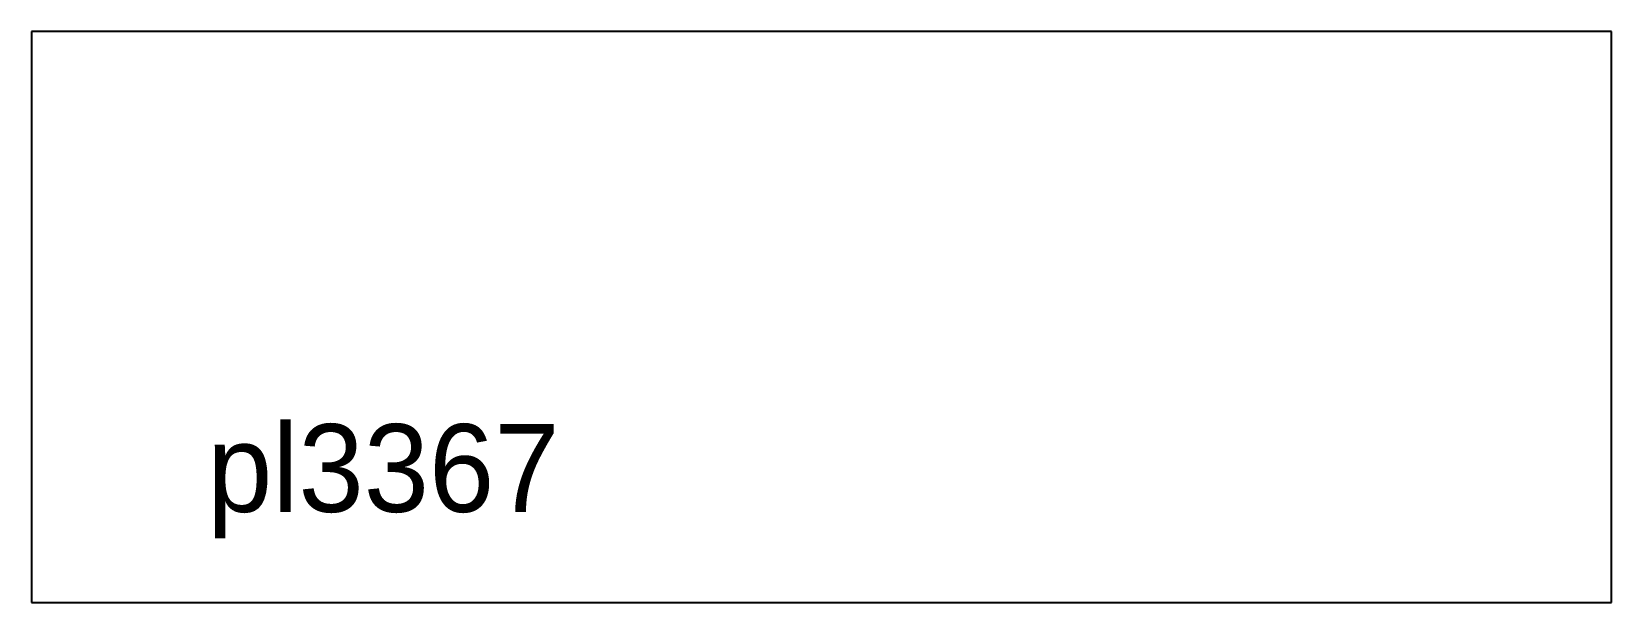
# Model space of a CAD drawing. Extents: x 0 to 18, y 0 to 6.5.
import ezdxf

# ---------------------------------------------------------------- set-up
doc = ezdxf.new("R2010")
doc.units = 0
doc.header["$MEASUREMENT"] = 0
doc.layers.add('BURN', color=1, linetype='CONTINUOUS')
doc.layers.add('SCRIBE', color=1, linetype='CONTINUOUS')

msp = doc.modelspace()

# ---------------------------------------------------------------- linework, layer by layer
at = {"layer": 'BURN'}
for p, q in [((17.999999, 6.5), (0, 6.499999)), ((0, 6.499999), (0, 0)), ((17.999999, 0), (17.999999, 6.5)), ((0, 0), (17.999999, 0))]:
    msp.add_line(p, q, dxfattribs=at)
at = {"layer": 'SCRIBE'}
for centre in [(2, 3.25), (10, 3.25)]:
    msp.add_circle(centre, 0, dxfattribs=at)

# ---------------------------------------------------------------- texts
msp.add_text('pl3367', height=1, dxfattribs=at).set_placement((2, 1.03))

doc.saveas('drawing.dxf')
